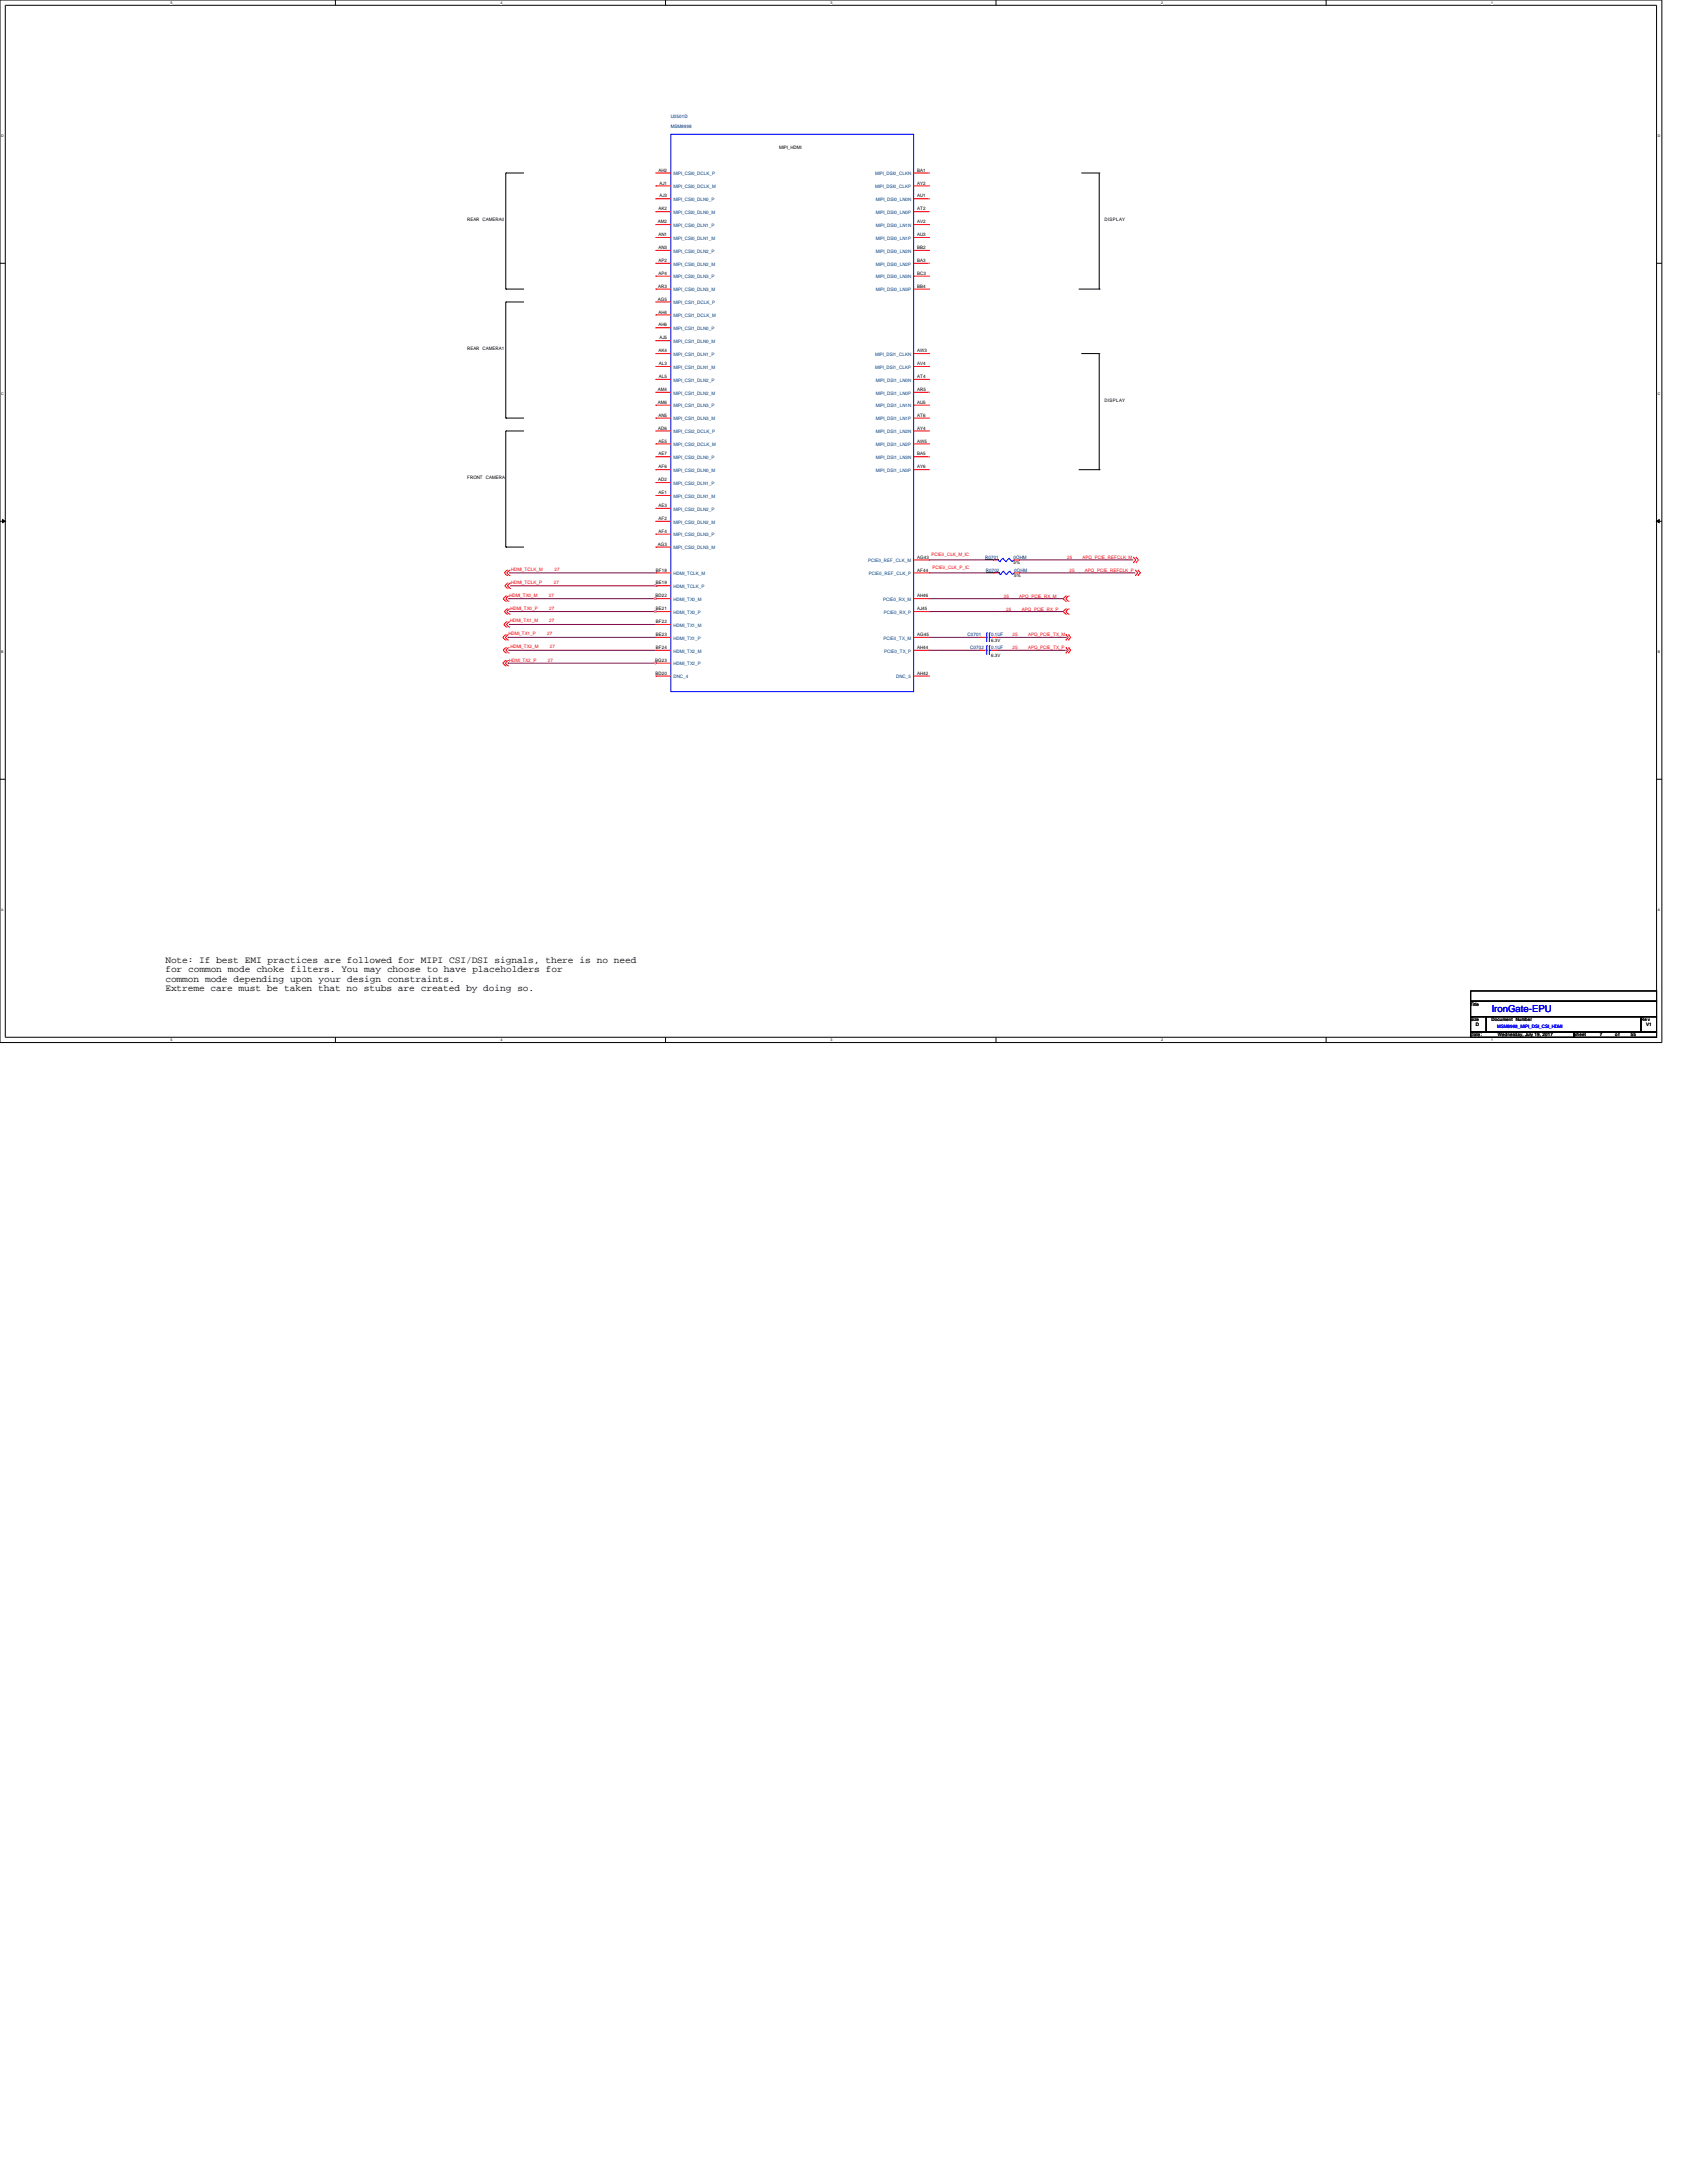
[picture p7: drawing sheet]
<svg xmlns="http://www.w3.org/2000/svg" width="216mm" height="279mm" viewBox="0 0 216 279" stroke-linecap="round" stroke-linejoin="round" font-family="sans-serif">
<defs><g id="words">
<g font-size="1.2">
<text x="21.2" y="123.2">Note: If best EMI practices are followed for MIPI CSI/DSI signals, there is no need</text>
<text x="21.2" y="124.4">for common mode choke filters. You may choose to have placeholders for</text>
<text x="21.2" y="125.6">common mode depending upon your design constraints.</text>
<text x="21.2" y="126.9">Extreme care must be taken that no stubs are created by doing so.</text>
</g>
<text font-size="1.2" fill="#00f" x="190.9" y="129.5">IronGate-EPU</text>
<g font-size=".6" fill="#000080">
<text x="85.9" y="15.1">U0501D</text>
<text x="85.9" y="16.4">MSM8998</text>
<text x="126.1" y="71.5">R0701</text>
<text x="129.7" y="71.5">0OHM</text>
<text x="126.2" y="73.2">R0702</text>
<text x="129.8" y="73.2">0OHM</text>
<text x="123.8" y="81.4">C0701</text>
<text x="124.2" y="83.1">C0702</text>
<text x="126.8" y="83.1">0.1UF</text>
<text x="126.8" y="81.4">0.1UF</text>
</g>
<g font-size=".6">
<text x="84.3" y="22">AH2</text>
<text x="84.4" y="23.6">AJ1</text>
<text x="99.7" y="19.1">MIPI_HDMI</text>
<text x="117.4" y="22">BA1</text>
<text x="117.4" y="23.6">AY2</text>
<text x="59.8" y="28.3">REAR CAMERA0</text>
<text x="84.2" y="28.6">AM2</text>
<text x="84.3" y="26.9">AK2</text>
<text x="84.4" y="25.3">AJ3</text>
<text x="117.4" y="25.3">AU1</text>
<text x="117.4" y="26.9">AT2</text>
<text x="117.4" y="28.6">AV2</text>
<text x="141.4" y="28.3">DISPLAY</text>
<text x="84.3" y="30.2">AN1</text>
<text x="84.3" y="31.9">AN3</text>
<text x="84.3" y="33.5">AP2</text>
<text x="84.3" y="35.2">AP4</text>
<text x="117.4" y="30.2">AU3</text>
<text x="117.4" y="31.9">BB2</text>
<text x="117.4" y="33.5">BA3</text>
<text x="117.4" y="35.2">BC3</text>
<text x="84.2" y="38.5">AG5</text>
<text x="84.2" y="36.8">AR3</text>
<text x="84.3" y="40.1">AH4</text>
<text x="84.3" y="41.8">AH6</text>
<text x="117.4" y="36.8">BB4</text>
<text x="59.8" y="44.8">REAR CAMERA1</text>
<text x="84.3" y="45.1">AK4</text>
<text x="84.3" y="46.7">AL3</text>
<text x="84.4" y="43.4">AJ5</text>
<text x="117.4" y="45.1">AW3</text>
<text x="117.4" y="46.7">AV4</text>
<text x="84.2" y="50">AM4</text>
<text x="84.2" y="51.7">AM6</text>
<text x="84.3" y="53.3">AN5</text>
<text x="84.3" y="48.4">AL5</text>
<text x="117.4" y="48.4">AT4</text>
<text x="117.4" y="50">AR5</text>
<text x="117.4" y="51.7">AU5</text>
<text x="117.4" y="53.3">AT6</text>
<text x="141.4" y="51.4">DISPLAY</text>
<text x="84.2" y="55">AD6</text>
<text x="84.3" y="56.6">AE5</text>
<text x="84.3" y="58.3">AE7</text>
<text x="84.3" y="59.9">AF6</text>
<text x="117.4" y="55">AY4</text>
<text x="117.4" y="56.6">AW5</text>
<text x="117.4" y="58.3">BA5</text>
<text x="117.4" y="59.9">AY6</text>
<text x="59.8" y="61.3">FRONT CAMERA</text>
<text x="84.2" y="61.6">AD2</text>
<text x="84.3" y="63.2">AE1</text>
<text x="84.3" y="64.9">AE3</text>
<text x="84.2" y="69.9">AG3</text>
<text x="84.3" y="66.5">AF2</text>
<text x="84.3" y="68.2">AF4</text>
<text x="117.4" y="71.5">AG43</text>
<text x="83.9" y="76.5">BD22</text>
<text x="83.9" y="73.2">BF18</text>
<text x="83.9" y="74.8">BE19</text>
<text x="117.4" y="73.2">AF44</text>
<text x="117.4" y="76.5">AH46</text>
<text x="129.7" y="72.2">5%</text>
<text x="129.8" y="73.9">5%</text>
<text x="83.9" y="78.1">BE21</text>
<text x="83.9" y="79.8">BF22</text>
<text x="83.9" y="81.4">BE23</text>
<text x="83.9" y="83.1">BF24</text>
<text x="117.4" y="78.1">AJ45</text>
<text x="117.4" y="81.4">AG45</text>
<text x="117.4" y="83.1">AH44</text>
<text x="126.8" y="82.1">6.3V</text>
<text x="83.9" y="84.7">BG23</text>
<text x="83.9" y="86.4">BD20</text>
<text x="117.4" y="86.4">AH42</text>
<text x="126.8" y="84.1">6.3V</text>
<text x="188.2" y="128.7">Title</text>
<text x="188.2" y="130.7">Size</text>
<text x="188.9" y="131.3">D</text>
<text x="190.9" y="130.7">Document</text>
<text x="194" y="130.7">Number</text>
<text x="210" y="130.7">Re v</text>
<text x="210.7" y="131.3">V1</text>
<text x="188.2" y="132.6">Date:</text>
<text x="191.7" y="132.6">Wednesday, July 19, 2017</text>
<text x="201.4" y="132.6">Sheet</text>
<text x="204.7" y="132.6">7</text>
<text x="206.7" y="132.6">o f</text>
<text x="208.7" y="132.6">55</text>
</g>
<g font-size=".6" fill="#004080">
<text x="86.2" y="22.4">MIPI_CSI0_DCLK_P</text>
<text x="112" y="22.4">MIPI_DSI0_CLKN</text>
<text x="86.2" y="24.1">MIPI_CSI0_DCLK_M</text>
<text x="86.2" y="25.7">MIPI_CSI0_DLN0_P</text>
<text x="86.2" y="27.4">MIPI_CSI0_DLN0_M</text>
<text x="86.2" y="29">MIPI_CSI0_DLN1_P</text>
<text x="112" y="24.1">MIPI_DSI0_CLKP</text>
<text x="112.1" y="25.7">MIPI_DSI0_LN0N</text>
<text x="112.1" y="27.4">MIPI_DSI0_LN0P</text>
<text x="112.1" y="29">MIPI_DSI0_LN1N</text>
<text x="86.2" y="30.7">MIPI_CSI0_DLN1_M</text>
<text x="86.2" y="32.3">MIPI_CSI0_DLN2_P</text>
<text x="86.2" y="34">MIPI_CSI0_DLN2_M</text>
<text x="86.2" y="35.6">MIPI_CSI0_DLN3_P</text>
<text x="112.1" y="30.7">MIPI_DSI0_LN1P</text>
<text x="112.1" y="32.3">MIPI_DSI0_LN2N</text>
<text x="112.1" y="34">MIPI_DSI0_LN2P</text>
<text x="112.1" y="35.6">MIPI_DSI0_LN3N</text>
<text x="86.2" y="37.3">MIPI_CSI0_DLN3_M</text>
<text x="86.2" y="38.9">MIPI_CSI1_DCLK_P</text>
<text x="86.2" y="40.6">MIPI_CSI1_DCLK_M</text>
<text x="112.1" y="37.3">MIPI_DSI0_LN3P</text>
<text x="86.2" y="42.2">MIPI_CSI1_DLN0_P</text>
<text x="86.2" y="43.9">MIPI_CSI1_DLN0_M</text>
<text x="86.2" y="45.6">MIPI_CSI1_DLN1_P</text>
<text x="86.2" y="47.2">MIPI_CSI1_DLN1_M</text>
<text x="112" y="45.6">MIPI_DSI1_CLKN</text>
<text x="112" y="47.2">MIPI_DSI1_CLKP</text>
<text x="86.2" y="48.9">MIPI_CSI1_DLN2_P</text>
<text x="86.2" y="50.5">MIPI_CSI1_DLN2_M</text>
<text x="86.2" y="52.2">MIPI_CSI1_DLN3_P</text>
<text x="86.2" y="53.8">MIPI_CSI1_DLN3_M</text>
<text x="112.1" y="48.9">MIPI_DSI1_LN0N</text>
<text x="112.1" y="50.5">MIPI_DSI1_LN0P</text>
<text x="112.1" y="52.2">MIPI_DSI1_LN1N</text>
<text x="112.1" y="53.8">MIPI_DSI1_LN1P</text>
<text x="86.2" y="55.5">MIPI_CSI2_DCLK_P</text>
<text x="86.2" y="57.1">MIPI_CSI2_DCLK_M</text>
<text x="86.2" y="58.8">MIPI_CSI2_DLN0_P</text>
<text x="112.1" y="55.5">MIPI_DSI1_LN2N</text>
<text x="112.1" y="57.1">MIPI_DSI1_LN2P</text>
<text x="112.1" y="58.8">MIPI_DSI1_LN3N</text>
<text x="86.2" y="60.4">MIPI_CSI2_DLN0_M</text>
<text x="86.2" y="62.1">MIPI_CSI2_DLN1_P</text>
<text x="86.2" y="63.7">MIPI_CSI2_DLN1_M</text>
<text x="86.2" y="65.4">MIPI_CSI2_DLN2_P</text>
<text x="112.1" y="60.4">MIPI_DSI1_LN3P</text>
<text x="86.2" y="67">MIPI_CSI2_DLN2_M</text>
<text x="86.2" y="68.7">MIPI_CSI2_DLN3_P</text>
<text x="86.2" y="70.3">MIPI_CSI2_DLN3_M</text>
<text x="111.1" y="72">PCIE0_REF_CLK_M</text>
<text x="86.2" y="73.6">HDMI_TCLK_M</text>
<text x="86.2" y="75.3">HDMI_TCLK_P</text>
<text x="86.2" y="76.9">HDMI_TX0_M</text>
<text x="111.2" y="73.6">PCIE0_REF_CLK_P</text>
<text x="113" y="76.9">PCIE0_RX_M</text>
<text x="86.2" y="78.6">HDMI_TX0_P</text>
<text x="86.2" y="80.2">HDMI_TX1_M</text>
<text x="86.2" y="81.9">HDMI_TX1_P</text>
<text x="86.2" y="83.5">HDMI_TX2_M</text>
<text x="113.1" y="81.9">PCIE0_TX_M</text>
<text x="113.1" y="78.6">PCIE0_RX_P</text>
<text x="113.2" y="83.5">PCIE0_TX_P</text>
<text x="86.2" y="85.2">HDMI_TX2_P</text>
<text x="86.2" y="86.8">DNC_4</text>
<text x="114.7" y="86.8">DNC_5</text>
</g>
<g font-size=".6" fill="#f00">
<text x="119.2" y="71.1">PCIE0_CLK_M_IC</text>
<text x="136.6" y="71.5">25</text>
<text x="138.6" y="71.5">APQ_PCIE_REFCLK_M</text>
<text x="65.2" y="76.4">HDMI_TX0_M</text>
<text x="65.4" y="73.1">HDMI_TCLK_M</text>
<text x="65.4" y="74.7">HDMI_TCLK_P</text>
<text x="70.2" y="76.4">27</text>
<text x="70.9" y="74.7">27</text>
<text x="71" y="73.1">27</text>
<text x="119.3" y="72.8">PCIE0_CLK_P_IC</text>
<text x="128.5" y="76.5">25</text>
<text x="130.4" y="76.5">APQ_PCIE_RX_M</text>
<text x="136.9" y="73.2">25</text>
<text x="138.9" y="73.2">APQ_PCIE_REFCLK_P</text>
<text x="65.1" y="81.3">HDMI_TX1_P</text>
<text x="65.3" y="79.7">HDMI_TX1_M</text>
<text x="65.3" y="78">HDMI_TX0_P</text>
<text x="65.3" y="83">HDMI_TX2_M</text>
<text x="70" y="81.3">27</text>
<text x="70.3" y="78">27</text>
<text x="70.3" y="79.7">27</text>
<text x="70.4" y="83">27</text>
<text x="128.8" y="78.1">25</text>
<text x="129.6" y="81.4">25</text>
<text x="129.6" y="83.1">25</text>
<text x="130.8" y="78.1">APQ_PCIE_RX_P</text>
<text x="131.6" y="81.4">APQ_PCIE_TX_M</text>
<text x="131.6" y="83.1">APQ_PCIE_TX_P</text>
<text x="65.2" y="84.7">HDMI_TX2_P</text>
<text x="70.1" y="84.7">27</text>
</g>
<text font-size=".6" fill="#00f" x="191.6" y="131.6">MSM8998_MIPI_DSI_CSI_HDMI</text>
<g font-size=".5">
<text x="21.8" y=".5">5</text>
<text x="64.1" y=".5">4</text>
<text x="106.3" y=".5">3</text>
<text x="148.6" y=".5">2</text>
<text x="190.8" y=".5">1</text>
<text x=".2" y="17.6">D</text>
<text x="212.2" y="17.6">D</text>
<text x=".2" y="50.6">C</text>
<text x="212.2" y="50.6">C</text>
<text x=".2" y="83.6">B</text>
<text x="212.2" y="83.6">B</text>
<text x=".2" y="116.6">A</text>
<text x="212.2" y="116.6">A</text>
<text x="21.8" y="133.2">5</text>
<text x="64.1" y="133.2">4</text>
<text x="106.3" y="133.2">3</text>
<text x="148.6" y="133.2">2</text>
<text x="190.8" y="133.2">1</text>
</g>
</g></defs>
<path d="M0 0h212.7v133.4h-212.7zM.7 .7h211.3v132.1h-211.3z" fill="none" stroke="#000" stroke-width=".13"/>
<g fill="#fff">
<path d="M21.8 .1h.2v.5h-.2z"/>
<path d="M21.8 132.8h.2v.6h-.2z"/>
</g>
<path d="M42.9 0v.7M42.9 132.8v.6" fill="none" stroke="#000" stroke-width=".13"/>
<g fill="#fff">
<path d="M64.1 .1h.2v.5h-.2z"/>
<path d="M64.1 132.8h.2v.6h-.2z"/>
</g>
<path d="M85.2 0v.7M85.2 132.8v.6" fill="none" stroke="#000" stroke-width=".13"/>
<g fill="#fff">
<path d="M106.3 .1h.2v.5h-.2z"/>
<path d="M106.3 132.8h.2v.6h-.2z"/>
</g>
<path d="M127.5 0v.7M127.5 132.8v.6" fill="none" stroke="#000" stroke-width=".13"/>
<g fill="#fff">
<path d="M148.6 .1h.2v.5h-.2z"/>
<path d="M148.6 132.8h.2v.6h-.2z"/>
</g>
<path d="M169.7 0v.7M169.7 132.8v.6" fill="none" stroke="#000" stroke-width=".13"/>
<g fill="#fff">
<path d="M190.8 .1h.3v.5h-.3z"/>
<path d="M190.8 132.8h.3v.6h-.3z"/>
<path d="M.2 17.2h.2v.5h-.2z"/>
<path d="M212.2 17.2h.2v.5h-.2z"/>
<path d="M.2 50.2h.2v.5h-.2z"/>
<path d="M212.2 50.2h.2v.5h-.2z"/>
</g>
<path d="M0 33.7h.7M212 33.7h.7" fill="none" stroke="#000" stroke-width=".13"/>
<g fill="#fff">
<path d="M.2 83.2h.2v.5h-.2z"/>
<path d="M212.2 83.2h.2v.5h-.2z"/>
</g>
<path d="M0 66.7h.7M.3 66.5l.4 .2-.4 .2zM212 66.7l.3-.2v.4zM212 66.7h.7" fill="none" stroke="#000" stroke-width=".13"/>
<path d="M.3 66.5l.4 .2-.4 .2zM212 66.7l.3-.2v.4z" fill="#000"/>
<g fill="#fff">
<path d="M.2 116.2h.3v.6h-.3z"/>
<path d="M212.2 116.2h.3v.6h-.3z"/>
</g>
<g fill="none" stroke="#000" stroke-width=".13">
<path d="M64.7 37h.1M64.7 22.1h.1M64.7 38.7h.1M64.7 37h2.4M64.7 22.1v14.9M64.7 38.7v14.8M64.7 22.1h2.4M64.7 38.7h2.4M138 37h2.7M138.4 22.1h2.3M140.7 37h.1M140.7 22.1h.1"/>
<path d="M140.7 22.1v14.9M64.7 53.5h.1M64.7 55.2h.1M64.7 55.2v14.8M64.7 53.5h2.4M64.7 55.2h2.4M138.4 45.3h2.3M140.7 45.3h.1M140.7 45.3v14.8M64.7 70h.1M64.7 70h2.4M138 60.1h2.7"/>
<path d="M140.7 60.1h.1M0 99.7h.7M212 99.7h.7"/>
</g>
<g fill="none" stroke="#800040" stroke-width=".13">
<path d="M65.2 73.3h.1M65.2 73.3h18.7M65.3 75h18.6M83.9 75h.1M118.9 78.3h.1M118.9 71.7h8.2M118.9 73.3h8.2M118.9 78.3h17.2M118.9 76.6h17.2M127.1 71.7h.1M127.1 73.3h.1M130.4 71.7h.1"/>
<path d="M130.4 71.7h14.6M130.4 73.3h.1M130.4 73.3h14.9M136.1 76.6h.1M118.9 81.6h6.6M118.9 83.2h6.6M125.5 81.6h.1M125.5 83.2h.1M127.5 81.6h8.9M127.5 83.2h8.9M136.4 81.6h.1M136.4 83.2h.1"/>
</g>
<path d="M83.8 74.9h.2l-.1 .2z" fill-rule="evenodd" fill="#f0f"/>
<path d="M83.8 74.9h.2l-.1 .2z" fill="none" stroke="#f0f" stroke-width=".13"/>
<path d="M65.1 76.6h.1M65.1 76.6h18.8" fill="none" stroke="#800040" stroke-width=".13"/>
<path d="M83.8 76.5l.2 .1-.1 .1z" fill-rule="evenodd" fill="#f0f"/>
<path d="M83.8 76.5l.2 .1-.1 .1z" fill="none" stroke="#f0f" stroke-width=".13"/>
<path d="M65.2 78.3h.1M65.2 78.3h18.7" fill="none" stroke="#800040" stroke-width=".13"/>
<path d="M83.8 78.2h.2l-.1 .2z" fill-rule="evenodd" fill="#f0f"/>
<path d="M83.8 78.2h.2l-.1 .2z" fill="none" stroke="#f0f" stroke-width=".13"/>
<path d="M65.2 79.9h.1M65.2 79.9h18.7M83.9 78.3h.1M83.9 76.6h.1M83.9 75h.2M84.1 75h.1M65 81.6h.1M65 84.9h.1M65 81.6h18.9M65 84.9h18.9M65.1 83.2h.1M65.1 83.2h18.8" fill="none" stroke="#800040" stroke-width=".13"/>
<path d="M83.8 84.8h.2l-.1 .2z" fill-rule="evenodd" fill="#f0f"/>
<path d="M83.8 84.8h.2l-.1 .2z" fill="none" stroke="#f0f" stroke-width=".13"/>
<path d="M83.9 84.9h.1" fill="none" stroke="#800040" stroke-width=".13"/>
<g fill="none" stroke="#f00" stroke-width=".13">
<path d="M64.7 77h.1M64.7 76.3h.1M64.7 76.3l-.3 .3 .3 .4M64.8 79.6h.1M64.8 79.6l-.3 .3 .3 .4M64.9 73.7h.1M64.9 73h.1M64.9 78.6h.1M64.9 77.9h.1M64.9 73l-.3 .3 .3 .4M64.9 77.9l-.3 .4 .3 .3M64.9 75.3h.1"/>
<path d="M64.9 74.6h.1M64.9 74.6l-.3 .4 .3 .3M65.1 77h.1M65.1 76.3h.1M65.1 76.3l-.4 .3 .4 .4M65.2 79.6h.1M65.2 79.6l-.4 .3 .4 .4M65.2 73.7h.1M65.2 73h.1M65.2 78.6h.1M65.2 77.9h.1M65.2 73l-.3 .3 .3 .4"/>
<path d="M65.2 77.9l-.3 .4 .3 .3M65.3 75.3h.1M65.3 74.6h.1M65.3 74.6l-.4 .4 .4 .3M136.4 78.6h.1M136.4 77.9h.1M136.4 77h.1M136.4 76.3h.1M136.4 77.9l-.3 .4 .3 .3M136.4 76.3l-.3 .3 .3 .4M136.7 77.9h.1M136.7 78.6h.1"/>
<path d="M136.7 76.3h.1M136.7 77h.1M136.7 77.9l-.3 .4 .3 .3M136.7 76.3l-.3 .3 .3 .4M145 71.3h.1M145 72h.1M145 71.3l.4 .4-.4 .3M145.3 73h.1M145.3 73.7h.1M145.3 73l.3 .3-.3 .4M145.4 71.3h.1M145.4 72h.1"/>
<path d="M145.4 71.3l.3 .4-.3 .3M145.6 73h.1M145.6 73.7h.1M145.6 73l.4 .3-.4 .4M64.7 85.2h.1M64.7 84.5h.1M64.7 81.9h.1M64.7 81.2h.1M64.7 84.5l-.4 .4 .4 .3M64.7 81.2l-.4 .4 .4 .3M64.7 83.6h.1M64.7 82.9h.1"/>
<path d="M64.7 82.9l-.3 .3 .3 .4M64.8 80.3h.1M65 85.2h.1M65 84.5h.1M65 81.9h.1M65 81.2h.1M65 84.5l-.3 .4 .3 .3M65 81.2l-.3 .4 .3 .3M65.1 83.6h.1M65.1 82.9h.1M65.1 82.9l-.4 .3 .4 .4M65.2 80.3h.1"/>
<path d="M136.4 81.2h.1M136.4 81.9h.1M136.4 82.9h.1M136.4 83.6h.1M136.4 81.2l.3 .4-.3 .3M136.4 82.9l.3 .3-.3 .4M136.7 81.2h.1M136.7 81.9h.1M136.7 82.9h.1M136.7 83.6h.1M136.7 81.2l.3 .4-.3 .3M136.7 82.9l.3 .3-.3 .4"/>
</g>
<path d="M188.2 126.8h23.8v1.3h-23.8zM188.2 128.1h23.8v2h-23.8zM188.2 130.1h2v2h-2zM188.2 132.1h13.2v.7h-13.2zM190.2 130.1h19.8v2h-19.8zM201.4 132.1h10.6v.7h-10.6zM210 130.1h2v2h-2z" fill="none" stroke="#000" stroke-width=".13"/>
<path d="M127.7 71.7l.2 .2M127.9 71.9h.1M128.3 71.5h.1M128.3 71.5l.4 .4M128.3 71.5l-.4 .4M128.7 71.9h.1M129.1 71.5h.1M129.1 71.5l-.4 .4M129.1 71.5l.4 .4 .2-.2M129.7 71.7h.1" fill="none" stroke="#00f" stroke-width=".13"/>
<path d="M126.1 71.6h1.7z" fill="#000080"/>
<path d="M127.1 71.7h.1M127.1 71.7h.6M129.7 71.7h.7M130.4 71.7h.1M125.5 83.2h.1M125.5 83.2h.7M126.8 83.2h.7M127.5 83.2h.1" fill="none" stroke="#f00" stroke-width=".13"/>
<g fill="none" stroke="#00f" stroke-width=".13">
<path d="M127.8 73.3l.2 .2M128 73.5h.1M128.4 73.1h.1M128.4 73.1l.4 .4M128.4 73.1l-.4 .4M128.8 73.5h.1M129.2 73.1h.1M129.2 73.1l-.4 .4M129.2 73.1l.4 .4 .2-.2M129.8 73.3h.1M126.2 83.2h.1M126.3 83.2h.1"/>
<path d="M126.3 82.6h.1M126.3 82.6v1.2M126.6 82.6h.1M126.6 83.2h.1M126.6 83.2h.2M126.6 82.6v1.2"/>
</g>
<path d="M126.2 73.2l1.7 .1z" fill="#000080"/>
<g fill="none" stroke="#f00" stroke-width=".13">
<path d="M83.9 22.1h.1M83.9 23.8h.1M83.9 25.4h.1M83.9 27.1h.1M83.9 28.7h.1M83.9 30.4h.1M83.9 32h.1M83.9 33.7h.1M83.9 35.3h.1M83.9 37h.1M83.9 38.7h.1M83.9 22.1h2"/>
<path d="M83.9 23.8h2M83.9 25.4h2M83.9 27.1h2M83.9 28.7h2M83.9 30.4h2M83.9 32h2M83.9 33.7h2M83.9 35.3h2M83.9 37h2M83.9 38.7h2M116.9 22.1h2M116.9 23.8h2"/>
<path d="M116.9 25.4h2M116.9 27.1h2M116.9 28.7h2M116.9 30.4h2M116.9 32h2M116.9 33.7h2M116.9 35.3h2M116.9 37h2M118.9 22.1h.1M118.9 23.8h.1M118.9 25.4h.1M118.9 27.1h.1"/>
<path d="M118.9 28.7h.1M118.9 30.4h.1M118.9 32h.1M118.9 33.7h.1M118.9 35.3h.1M118.9 37h.1M83.9 40.3h.1M83.9 42h.1M83.9 43.6h.1M83.9 45.3h.1M83.9 46.9h.1M83.9 48.6h.1"/>
<path d="M83.9 50.2h.1M83.9 51.9h.1M83.9 53.5h.1M83.9 55.2h.1M83.9 56.8h.1M83.9 58.5h.1M83.9 40.3h2M83.9 42h2M83.9 43.6h2M83.9 45.3h2M83.9 46.9h2M83.9 48.6h2"/>
<path d="M83.9 50.2h2M83.9 51.9h2M83.9 53.5h2M83.9 55.2h2M83.9 56.8h2M83.9 58.5h2M116.9 45.3h2M116.9 46.9h2M116.9 48.6h2M116.9 50.2h2M116.9 51.9h2M116.9 53.5h2"/>
<path d="M116.9 55.2h2M116.9 56.8h2M116.9 58.5h2M118.9 45.3h.1M118.9 46.9h.1M118.9 48.6h.1M118.9 50.2h.1M118.9 51.9h.1M118.9 53.5h.1M118.9 55.2h.1M118.9 56.8h.1M118.9 58.5h.1"/>
<path d="M83.9 60.1h.1M83.9 61.8h.1M83.9 63.4h.1M83.9 65.1h.1M83.9 66.7h.1M83.9 68.4h.1M83.9 70h.1M83.9 73.3h.1M83.9 75h.1M83.9 76.6h.1M83.9 78.3h.1M83.9 79.9h.1"/>
<path d="M83.9 73.3h2M83.9 60.1h2M83.9 61.8h2M83.9 63.4h2M83.9 65.1h2M83.9 66.7h2M83.9 68.4h2M83.9 70h2M83.9 75h2M83.9 76.6h2M83.9 78.3h2M83.9 79.9h2"/>
<path d="M116.9 73.3h2M116.9 60.1h2M116.9 76.6h2M116.9 78.3h2M116.9 71.7h2M118.9 60.1h.1M118.9 71.7h.1M118.9 73.3h.1M118.9 76.6h.1M118.9 78.3h.1M127.1 73.3h.1M127.1 73.3h.7"/>
<path d="M129.8 73.3h.6M130.4 73.3h.1M83.9 81.6h.1M83.9 83.2h.1M83.9 84.9h.1M83.9 86.5h.1M83.9 81.6h2M83.9 83.2h2M83.9 84.9h2M83.9 86.5h2M116.9 81.6h2M116.9 83.2h2"/>
<path d="M116.9 86.5h2M118.9 81.6h.1M118.9 83.2h.1M118.9 86.5h.1M125.5 81.6h.1M125.5 81.6h.7M126.8 81.6h.7M127.5 81.6h.1"/>
</g>
<path d="M85.9 17.2h31v71.3h-31zM126.2 81.6h.1M126.3 81.6h.1M126.3 81h.1M126.3 81v1.2M126.6 81h.1M126.6 81.6h.1M126.6 81.6h.2M126.6 81v1.2" fill="none" stroke="#00f" stroke-width=".13"/>
<path d="M83.8 74.9h.2l-.1 .2z" fill-rule="evenodd" fill="#f0f"/>
<path d="M83.8 74.9h.2l-.1 .2z" fill="none" stroke="#f0f" stroke-width=".13"/>
<path d="M83.8 76.5l.2 .1-.1 .1z" fill-rule="evenodd" fill="#f0f"/>
<path d="M83.8 76.5l.2 .1-.1 .1z" fill="none" stroke="#f0f" stroke-width=".13"/>
<path d="M83.8 78.2h.2l-.1 .2z" fill-rule="evenodd" fill="#f0f"/>
<path d="M83.8 78.2h.2l-.1 .2z" fill="none" stroke="#f0f" stroke-width=".13"/>
<path d="M83.8 84.8h.2l-.1 .2z" fill-rule="evenodd" fill="#f0f"/>
<path d="M83.8 84.8h.2l-.1 .2z" fill="none" stroke="#f0f" stroke-width=".13"/>
<use href="#words"/>
</svg>
